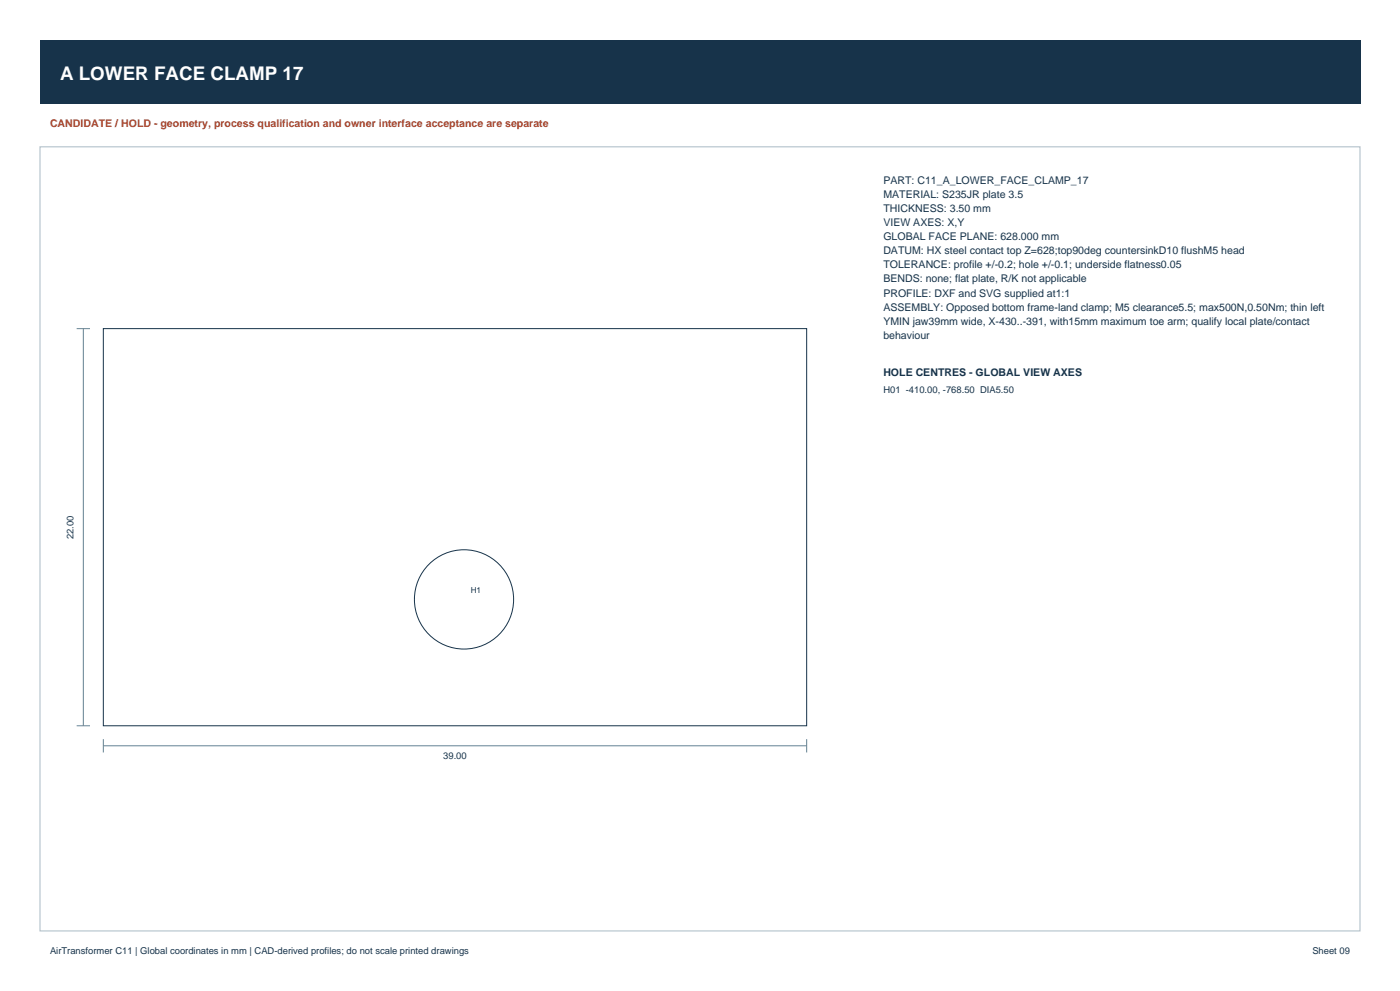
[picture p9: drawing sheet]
<svg xmlns="http://www.w3.org/2000/svg" width="420mm" height="297mm" viewBox="0 0 420 297" stroke-linecap="round" stroke-linejoin="round" font-family="sans-serif">
<defs><g id="words">
<text font-size="5.6" fill="#fff" x="18" y="24">A LOWER FACE CLAMP 17</text>
<text font-size="3.2" fill="#a64027" x="15" y="38">CANDIDATE / HOLD - geometry, process qualification and owner interface acceptance are separate</text>
<g font-size="3.2" fill="#17334a">
<text x="265" y="55">PART: C11_A_LOWER_FACE_CLAMP_17</text>
<text x="265" y="59.2">MATERIAL: S235JR plate 3.5</text>
<text x="265" y="63.5">THICKNESS: 3.50 mm</text>
<text x="265" y="67.7">VIEW AXES: X,Y</text>
<text x="265" y="71.9">GLOBAL FACE PLANE: 628.000 mm</text>
<text x="265" y="76.2">DATUM: HX steel contact top Z=628;top90deg countersinkD10 flushM5 head</text>
<text x="265" y="80.4">TOLERANCE: profile +/-0.2; hole +/-0.1; underside flatness0.05</text>
<text x="265" y="84.6">BENDS: none; flat plate, R/K not applicable</text>
<text x="265" y="88.9">PROFILE: DXF and SVG supplied at1:1</text>
<text x="265" y="93.1">ASSEMBLY: Opposed bottom frame-land clamp; M5 clearance5.5; max500N,0.50Nm; thin left</text>
<text x="265" y="97.3">YMIN jaw39mm wide, X-430..-391, with15mm maximum toe arm; qualify local plate/contact</text>
<text x="265" y="101.6">behaviour</text>
<text x="265" y="112.8">HOLE CENTRES - GLOBAL VIEW AXES</text>
</g>
<g font-size="2.8" fill="#17334a">
<text x="265" y="117.8">H01 -410.00, -768.50 DIA5.50</text>
<text x="22" y="161.5" transform="rotate(-90 22 161.5)">22.00</text>
<text x="133" y="227.5">39.00</text>
<text x="15" y="286">AirTransformer C11 | Global coordinates in mm | CAD-derived profiles; do not scale printed drawings</text>
<text x="393.7" y="286">Sheet 09</text>
</g>
<text font-size="2.5" fill="#17334a" x="141.2" y="177.6">H1</text>
</g></defs>
<path d="M12 12h396v19h-396z" fill-rule="evenodd" fill="#17334a"/>
<path d="M12 44h396v235h-396z" fill="none" stroke="#b6c5ce" stroke-width=".35"/>
<g fill="none" stroke="#17334a" stroke-width=".3">
<path d="M31 98.5h211v119h-211z"/>
<circle cx="139.2" cy="179.6" r="14.9"/>
</g>
<path d="M23 98.5h4M25 98.5v119M23 217.5h4M31 223.5h211M31 221.5v4M242 221.5v4" fill="none" stroke="#638394" stroke-width=".3"/>
<use href="#words"/>
</svg>
